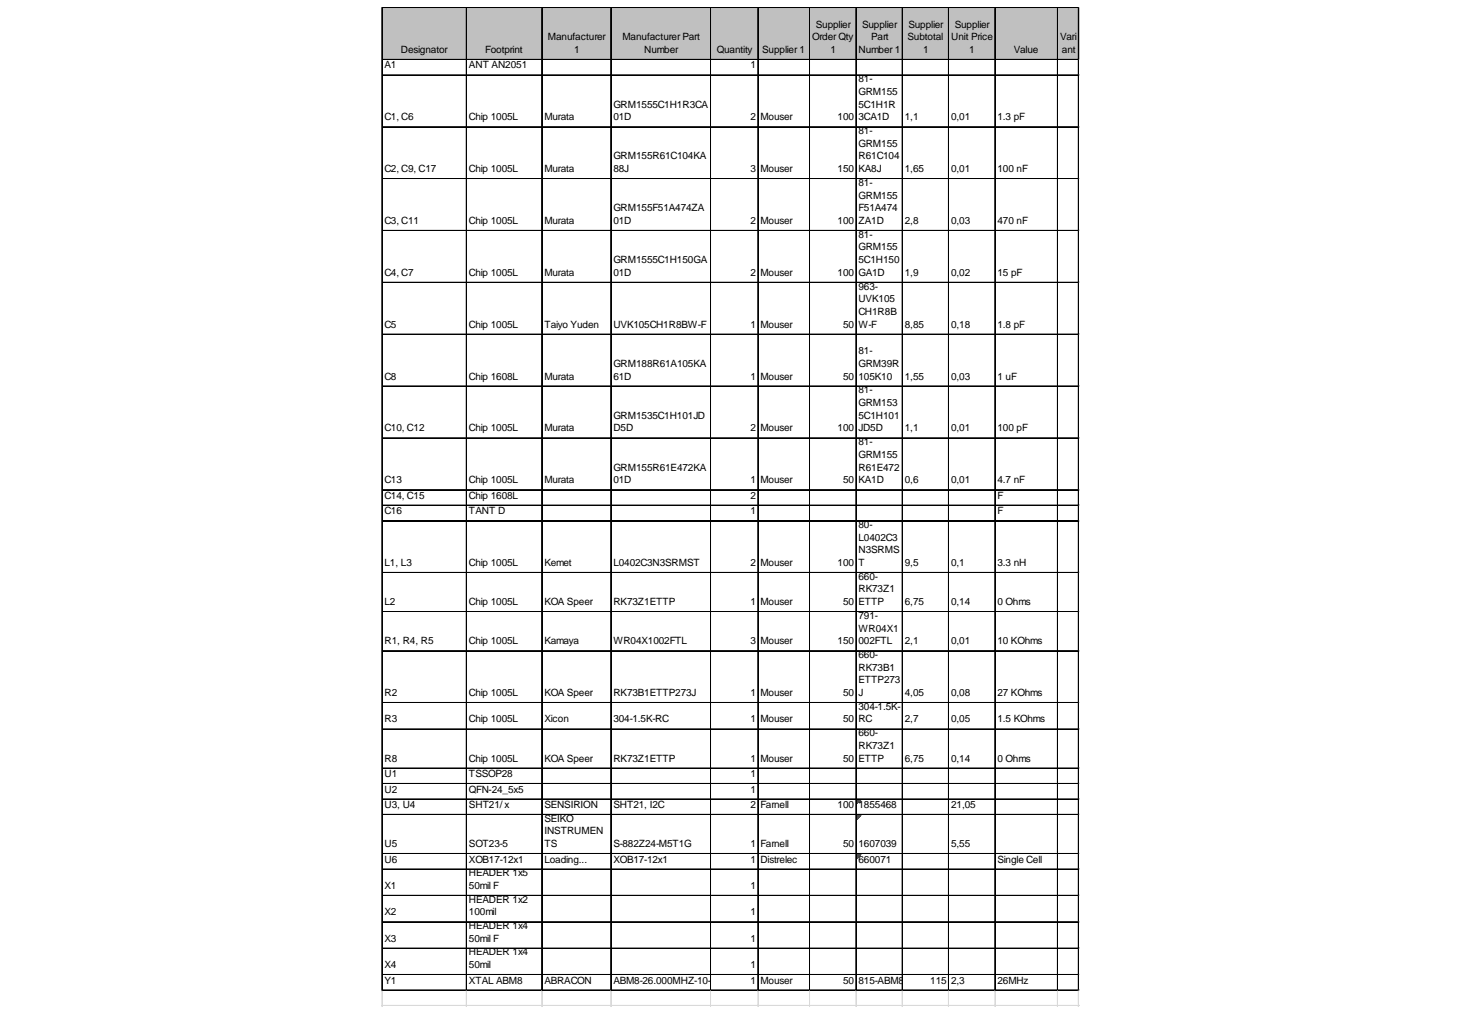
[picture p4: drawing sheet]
<svg xmlns="http://www.w3.org/2000/svg" width="290mm" height="201mm" viewBox="0 0 290 201" stroke-linecap="round" stroke-linejoin="round" font-family="sans-serif">
<defs><g id="words">
<g font-size="2">
<text x="161.5" y="5.4">Supplier</text>
<text x="170.7" y="5.4">Supplier</text>
<text x="179.8" y="5.4">Supplier</text>
<text x="189" y="5.4">Supplier</text>
<text x="79.3" y="10.5">Designator</text>
<text x="96.1" y="10.5">Footprint</text>
<text x="108.5" y="8">Manufacturer</text>
<text x="113.7" y="10.5">1</text>
<text x="123.2" y="8">Manufacturer Part</text>
<text x="127.5" y="10.5">Number</text>
<text x="141.9" y="10.5">Quantity</text>
<text x="150.9" y="10.5">Supplier 1</text>
<text x="160.8" y="8">Order Qty</text>
<text x="164.4" y="10.5">1</text>
<text x="169.9" y="10.5">Number 1</text>
<text x="172.5" y="8">Part</text>
<text x="179.6" y="8">Subtotal</text>
<text x="182.7" y="10.5">1</text>
<text x="188.3" y="8">Unit Price</text>
<text x="191.9" y="10.5">1</text>
<text x="200.7" y="10.5">Value</text>
<text x="209.8" y="8">Vari</text>
<text x="210.2" y="10.5">ant</text>
<text x="76.1" y="13.6">A1</text>
<text x="92.8" y="13.6">ANT AN2051</text>
<text x="148.6" y="13.6">1</text>
<text x="169.9" y="16.3">81-</text>
<text x="76.1" y="23.8">C1, C6</text>
<text x="92.8" y="23.8">Chip 1005L</text>
<text x="107.7" y="23.8">Murata</text>
<text x="121.4" y="21.3">GRM1555C1H1R3CA</text>
<text x="121.4" y="23.8">01D</text>
<text x="148.6" y="23.8">2</text>
<text x="150.5" y="23.8">Mouser</text>
<text x="165.8" y="23.8">100</text>
<text x="169.9" y="18.8">GRM155</text>
<text x="169.9" y="21.3">5C1H1R</text>
<text x="169.9" y="23.8">3CA1D</text>
<text x="179.1" y="23.8">1,1</text>
<text x="188.3" y="23.8">0,01</text>
<text x="197.4" y="23.8">1.3 pF</text>
<text x="169.9" y="26.5">81-</text>
<text x="169.9" y="29">GRM155</text>
<text x="76.1" y="34.1">C2, C9, C17</text>
<text x="92.8" y="34.1">Chip 1005L</text>
<text x="107.7" y="34.1">Murata</text>
<text x="121.4" y="31.6">GRM155R61C104KA</text>
<text x="121.4" y="34.1">88J</text>
<text x="148.6" y="34.1">3</text>
<text x="150.5" y="34.1">Mouser</text>
<text x="165.8" y="34.1">150</text>
<text x="169.9" y="31.6">R61C104</text>
<text x="169.9" y="34.1">KA8J</text>
<text x="179.1" y="34.1">1,65</text>
<text x="188.3" y="34.1">0,01</text>
<text x="197.4" y="34.1">100 nF</text>
<text x="121.4" y="41.8">GRM155F51A474ZA</text>
<text x="169.9" y="36.8">81-</text>
<text x="169.9" y="39.3">GRM155</text>
<text x="169.9" y="41.8">F51A474</text>
<text x="76.1" y="44.3">C3, C11</text>
<text x="92.8" y="44.3">Chip 1005L</text>
<text x="107.7" y="44.3">Murata</text>
<text x="121.4" y="44.3">01D</text>
<text x="148.6" y="44.3">2</text>
<text x="150.5" y="44.3">Mouser</text>
<text x="165.8" y="44.3">100</text>
<text x="169.9" y="44.3">ZA1D</text>
<text x="169.9" y="47">81-</text>
<text x="179.1" y="44.3">2,8</text>
<text x="188.3" y="44.3">0,03</text>
<text x="197.4" y="44.3">470 nF</text>
<text x="121.4" y="52.1">GRM1555C1H150GA</text>
<text x="169.9" y="49.6">GRM155</text>
<text x="169.9" y="52.1">5C1H150</text>
<text x="76.1" y="54.6">C4, C7</text>
<text x="92.8" y="54.6">Chip 1005L</text>
<text x="107.7" y="54.6">Murata</text>
<text x="121.4" y="54.6">01D</text>
<text x="148.6" y="54.6">2</text>
<text x="150.5" y="54.6">Mouser</text>
<text x="165.8" y="54.6">100</text>
<text x="169.9" y="54.6">GA1D</text>
<text x="169.9" y="57.3">963-</text>
<text x="169.9" y="59.8">UVK105</text>
<text x="179.1" y="54.6">1,9</text>
<text x="188.3" y="54.6">0,02</text>
<text x="197.4" y="54.6">15 pF</text>
<text x="76.1" y="64.9">C5</text>
<text x="92.8" y="64.9">Chip 1005L</text>
<text x="107.7" y="64.9">Taiyo Yuden</text>
<text x="121.4" y="64.9">UVK105CH1R8BW-F</text>
<text x="148.6" y="64.9">1</text>
<text x="150.5" y="64.9">Mouser</text>
<text x="166.9" y="64.9">50</text>
<text x="169.9" y="62.3">CH1R8B</text>
<text x="169.9" y="64.9">W-F</text>
<text x="179.1" y="64.9">8,85</text>
<text x="188.3" y="64.9">0,18</text>
<text x="197.4" y="64.9">1.8 pF</text>
<text x="169.9" y="70.1">81-</text>
<text x="76.1" y="75.1">C8</text>
<text x="92.8" y="75.1">Chip 1608L</text>
<text x="107.7" y="75.1">Murata</text>
<text x="121.4" y="72.6">GRM188R61A105KA</text>
<text x="121.4" y="75.1">61D</text>
<text x="148.6" y="75.1">1</text>
<text x="150.5" y="75.1">Mouser</text>
<text x="166.9" y="75.1">50</text>
<text x="169.9" y="72.6">GRM39R</text>
<text x="169.9" y="75.1">105K10</text>
<text x="169.9" y="77.8">81-</text>
<text x="179.1" y="75.1">1,55</text>
<text x="188.3" y="75.1">0,03</text>
<text x="197.4" y="75.1">1 uF</text>
<text x="121.4" y="82.9">GRM1535C1H101JD</text>
<text x="169.9" y="80.3">GRM153</text>
<text x="169.9" y="82.9">5C1H101</text>
<text x="76.1" y="85.4">C10, C12</text>
<text x="92.8" y="85.4">Chip 1005L</text>
<text x="107.7" y="85.4">Murata</text>
<text x="121.4" y="85.4">D5D</text>
<text x="148.6" y="85.4">2</text>
<text x="150.5" y="85.4">Mouser</text>
<text x="165.8" y="85.4">100</text>
<text x="169.9" y="85.4">JD5D</text>
<text x="169.9" y="88.1">81-</text>
<text x="179.1" y="85.4">1,1</text>
<text x="188.3" y="85.4">0,01</text>
<text x="197.4" y="85.4">100 pF</text>
<text x="76.1" y="95.6">C13</text>
<text x="92.8" y="95.6">Chip 1005L</text>
<text x="107.7" y="95.6">Murata</text>
<text x="121.4" y="93.1">GRM155R61E472KA</text>
<text x="121.4" y="95.6">01D</text>
<text x="148.6" y="95.6">1</text>
<text x="150.5" y="95.6">Mouser</text>
<text x="166.9" y="95.6">50</text>
<text x="169.9" y="90.6">GRM155</text>
<text x="169.9" y="93.1">R61E472</text>
<text x="169.9" y="95.6">KA1D</text>
<text x="179.1" y="95.6">0,6</text>
<text x="188.3" y="95.6">0,01</text>
<text x="197.4" y="95.6">4.7 nF</text>
<text x="76.1" y="98.7">C14, C15</text>
<text x="76.1" y="101.8">C16</text>
<text x="92.8" y="98.7">Chip 1608L</text>
<text x="92.8" y="101.8">TANT D</text>
<text x="148.6" y="98.7">2</text>
<text x="148.6" y="101.8">1</text>
<text x="197.4" y="98.7">F</text>
<text x="197.4" y="101.8">F</text>
<text x="169.9" y="104.5">80-</text>
<text x="169.9" y="107">L0402C3</text>
<text x="76.1" y="112">L1, L3</text>
<text x="92.8" y="112">Chip 1005L</text>
<text x="107.7" y="112">Kemet</text>
<text x="121.4" y="112">L0402C3N3SRMST</text>
<text x="148.6" y="112">2</text>
<text x="150.5" y="112">Mouser</text>
<text x="165.8" y="112">100</text>
<text x="169.9" y="109.5">N3SRMS</text>
<text x="169.9" y="112">T</text>
<text x="179.1" y="112">9,5</text>
<text x="188.3" y="112">0,1</text>
<text x="197.4" y="112">3.3 nH</text>
<text x="76.1" y="119.8">L2</text>
<text x="92.8" y="119.8">Chip 1005L</text>
<text x="107.7" y="119.8">KOA Speer</text>
<text x="121.4" y="119.8">RK73Z1ETTP</text>
<text x="148.6" y="119.8">1</text>
<text x="150.5" y="119.8">Mouser</text>
<text x="166.9" y="119.8">50</text>
<text x="169.9" y="114.7">660-</text>
<text x="169.9" y="117.2">RK73Z1</text>
<text x="169.9" y="119.8">ETTP</text>
<text x="179.1" y="119.8">6,75</text>
<text x="188.3" y="119.8">0,14</text>
<text x="197.4" y="119.8">0 Ohms</text>
<text x="169.9" y="122.5">791-</text>
<text x="169.9" y="125">WR04X1</text>
<text x="76.1" y="127.5">R1, R4, R5</text>
<text x="92.8" y="127.5">Chip 1005L</text>
<text x="107.7" y="127.5">Kamaya</text>
<text x="121.4" y="127.5">WR04X1002FTL</text>
<text x="148.6" y="127.5">3</text>
<text x="150.5" y="127.5">Mouser</text>
<text x="165.8" y="127.5">150</text>
<text x="169.9" y="127.5">002FTL</text>
<text x="169.9" y="130.2">660-</text>
<text x="179.1" y="127.5">2,1</text>
<text x="188.3" y="127.5">0,01</text>
<text x="197.4" y="127.5">10 KOhms</text>
<text x="76.1" y="137.8">R2</text>
<text x="92.8" y="137.8">Chip 1005L</text>
<text x="107.7" y="137.8">KOA Speer</text>
<text x="121.4" y="137.8">RK73B1ETTP273J</text>
<text x="148.6" y="137.8">1</text>
<text x="150.5" y="137.8">Mouser</text>
<text x="166.9" y="137.8">50</text>
<text x="169.9" y="132.7">RK73B1</text>
<text x="169.9" y="135.3">ETTP273</text>
<text x="169.9" y="137.8">J</text>
<text x="179.1" y="137.8">4,05</text>
<text x="188.3" y="137.8">0,08</text>
<text x="197.4" y="137.8">27 KOhms</text>
<text x="76.1" y="143">R3</text>
<text x="92.8" y="143">Chip 1005L</text>
<text x="107.7" y="143">Xicon</text>
<text x="121.4" y="143">304-1.5K-RC</text>
<text x="148.6" y="143">1</text>
<text x="150.5" y="143">Mouser</text>
<text x="166.9" y="143">50</text>
<text x="169.9" y="140.5">304-1.5K-</text>
<text x="169.9" y="143">RC</text>
<text x="179.1" y="143">2,7</text>
<text x="188.3" y="143">0,05</text>
<text x="197.4" y="143">1.5 KOhms</text>
<text x="169.9" y="145.7">660-</text>
<text x="169.9" y="148.2">RK73Z1</text>
<text x="76.1" y="150.7">R8</text>
<text x="76.1" y="153.8">U1</text>
<text x="92.8" y="150.7">Chip 1005L</text>
<text x="92.8" y="153.8">TSSOP28</text>
<text x="107.7" y="150.7">KOA Speer</text>
<text x="121.4" y="150.7">RK73Z1ETTP</text>
<text x="148.6" y="150.7">1</text>
<text x="148.6" y="153.8">1</text>
<text x="150.5" y="150.7">Mouser</text>
<text x="166.9" y="150.7">50</text>
<text x="169.9" y="150.7">ETTP</text>
<text x="179.1" y="150.7">6,75</text>
<text x="188.3" y="150.7">0,14</text>
<text x="197.4" y="150.7">0 Ohms</text>
<text x="76.1" y="156.9">U2</text>
<text x="76.1" y="159.9">U3, U4</text>
<text x="92.8" y="156.9">QFN-24_5x5</text>
<text x="92.8" y="159.9">SHT21/x</text>
<text x="107.7" y="159.9">SENSIRION</text>
<text x="121.4" y="159.9">SHT21, I2C</text>
<text x="148.6" y="156.9">1</text>
<text x="148.6" y="159.9">2</text>
<text x="150.5" y="159.9">Farnell</text>
<text x="165.8" y="159.9">100</text>
<text x="169.9" y="159.9">1855468</text>
<text x="188.3" y="159.9">21,05</text>
<text x="76.1" y="167.7">U5</text>
<text x="92.8" y="167.7">SOT23-5</text>
<text x="107.7" y="162.6">SEIKO</text>
<text x="107.7" y="165.1">INSTRUMEN</text>
<text x="107.7" y="167.7">TS</text>
<text x="121.4" y="167.7">S-882Z24-M5T1G</text>
<text x="148.6" y="167.7">1</text>
<text x="150.5" y="167.7">Farnell</text>
<text x="166.9" y="167.7">50</text>
<text x="169.9" y="167.7">1607039</text>
<text x="188.3" y="167.7">5,55</text>
<text x="76.1" y="170.7">U6</text>
<text x="92.8" y="170.7">XOB17-12x1</text>
<text x="92.8" y="173.4">HEADER 1x5</text>
<text x="107.7" y="170.7">Loading...</text>
<text x="121.4" y="170.7">XOB17-12x1</text>
<text x="148.6" y="170.7">1</text>
<text x="150.5" y="170.7">Distrelec</text>
<text x="169.9" y="170.7">660071</text>
<text x="197.4" y="170.7">Single Cell</text>
<text x="76.1" y="175.9">X1</text>
<text x="92.8" y="175.9">50mil F</text>
<text x="92.8" y="178.6">HEADER 1x2</text>
<text x="148.6" y="175.9">1</text>
<text x="76.1" y="181.2">X2</text>
<text x="92.8" y="181.2">100mil</text>
<text x="92.8" y="183.9">HEADER 1x4</text>
<text x="148.6" y="181.2">1</text>
<text x="76.1" y="186.4">X3</text>
<text x="76.1" y="191.6">X4</text>
<text x="92.8" y="186.4">50mil F</text>
<text x="92.8" y="189.1">HEADER 1x4</text>
<text x="92.8" y="191.6">50mil</text>
<text x="148.6" y="186.4">1</text>
<text x="148.6" y="191.6">1</text>
<text x="76.1" y="194.8">Y1</text>
<text x="92.8" y="194.8">XTAL ABM8</text>
<text x="107.7" y="194.8">ABRACON</text>
<text x="121.4" y="194.8">ABM8-26.000MHZ-10-</text>
<text x="140.7" y="194.8">1-U-T</text>
<text x="148.6" y="194.8">1</text>
<text x="150.5" y="194.8">Mouser</text>
<text x="166.9" y="194.8">50</text>
<text x="169.9" y="194.8">815-ABM8</text>
<text x="178.9" y="194.8">-26-T 115</text>
<text x="188.3" y="194.8">2,3</text>
<text x="197.4" y="194.8">26MHz</text>
</g>
</g></defs>
<path d="M75.7 1.6h137.9v10.3h-137.9z" fill="#c0c0c0"/>
<path d="M169.6 158.3h.9" fill="none" stroke="#008000" stroke-width=".2"/>
<path d="M169.6 158.3h.9v.2h-.9z" fill="#008000"/>
<path d="M169.6 158.5h.7" fill="none" stroke="#008000" stroke-width=".2"/>
<path d="M169.6 158.5h.7v.2h-.7z" fill="#008000"/>
<path d="M169.6 158.7h.5" fill="none" stroke="#008000" stroke-width=".2"/>
<path d="M169.6 158.7h.5v.1h-.5z" fill="#008000"/>
<path d="M169.6 158.8h.3" fill="none" stroke="#008000" stroke-width=".2"/>
<path d="M169.6 158.8h.3v.2h-.3z" fill="#008000"/>
<path d="M169.6 159h.2" fill="none" stroke="#008000" stroke-width=".2"/>
<path d="M169.6 159h.2v.2h-.2z" fill="#008000"/>
<path d="M169.6 161.4h.9" fill="none" stroke="#008000" stroke-width=".2"/>
<path d="M169.6 161.4h.9v.1h-.9z" fill="#008000"/>
<path d="M169.6 161.5h.7" fill="none" stroke="#008000" stroke-width=".2"/>
<path d="M169.6 161.5h.7v.2h-.7z" fill="#008000"/>
<path d="M169.6 161.7h.5" fill="none" stroke="#008000" stroke-width=".2"/>
<path d="M169.6 161.7h.5v.2h-.5z" fill="#008000"/>
<path d="M169.6 161.9h.3" fill="none" stroke="#008000" stroke-width=".2"/>
<path d="M169.6 161.9h.3v.2h-.3z" fill="#008000"/>
<path d="M169.6 162.1h.2" fill="none" stroke="#008000" stroke-width=".2"/>
<path d="M169.6 162.1h.2v.2h-.2z" fill="#008000"/>
<path d="M169.6 169.1h.9" fill="none" stroke="#008000" stroke-width=".2"/>
<path d="M169.6 169.1h.9v.2h-.9z" fill="#008000"/>
<path d="M169.6 169.3h.7" fill="none" stroke="#008000" stroke-width=".2"/>
<path d="M169.6 169.3h.7v.2h-.7z" fill="#008000"/>
<path d="M169.6 169.5h.5" fill="none" stroke="#008000" stroke-width=".2"/>
<path d="M169.6 169.5h.5v.1h-.5z" fill="#008000"/>
<path d="M169.6 169.6h.3" fill="none" stroke="#008000" stroke-width=".2"/>
<path d="M169.6 169.6h.3v.2h-.3z" fill="#008000"/>
<path d="M169.6 169.8h.2" fill="none" stroke="#008000" stroke-width=".2"/>
<path d="M169.6 169.8h.2v.2h-.2z" fill="#008000"/>
<g fill="none" stroke="#000" stroke-width=".2">
<path d="M75.6 1.5v194.6M75.7 1.5v194.6M75.8 1.5h137.8M75.8 1.6h137.8M75.8 11.7h137.8M75.8 11.8h137.8M75.8 14.8h137.8M75.8 14.9h137.8M92.3 1.7v194.4M92.4 1.7v194.4M107.2 1.7v194.4M107.3 1.7v194.4"/>
<path d="M120.9 1.7v194.4M121 1.7v194.4M140.6 1.7v194.4M140.7 1.7v194.4M150 1.7v194.4M150.1 1.7v194.4M160.2 1.7v194.4M160.3 1.7v194.4M169.4 1.7v194.4M169.5 1.7v194.4M178.6 1.7v194.4M178.7 1.7v194.4"/>
<path d="M187.7 1.7v194.4M187.8 1.7v194.4M196.9 1.7v194.4M197 1.7v194.4M209.3 1.7v194.4M209.4 1.7v194.4M213.4 1.7v194.4M213.5 1.7v194.4M75.8 25.1h137.8M75.8 25.2h137.8M75.8 35.3h137.8M75.8 35.4h137.8"/>
<path d="M75.8 45.6h137.8M75.8 45.7h137.8M75.8 55.9h137.8M75.8 66.1h137.8M75.8 66.2h137.8M75.8 76.4h137.8M75.8 76.5h137.8M75.8 86.6h137.8M75.8 86.7h137.8M75.8 96.9h137.8M75.8 97h137.8M75.8 100h137.8"/>
<path d="M75.8 100.1h137.8M75.8 103h137.8M75.8 103.1h137.8M75.8 113.3h137.8M75.8 113.4h137.8M75.8 121h137.8M75.8 121.1h137.8M75.8 128.8h137.8M75.8 128.9h137.8M75.8 139h137.8M75.8 139.1h137.8M75.8 144.3h137.8"/>
<path d="M75.8 152h137.8M75.8 152.1h137.8M75.8 155.1h137.8M75.8 158.1h137.8M75.8 158.2h137.8M75.8 161.2h137.8M75.8 161.3h137.8M75.8 168.9h137.8M75.8 169h137.8M75.8 172h137.8M75.8 172.1h137.8M75.8 177.2h137.8"/>
<path d="M75.8 177.3h137.8M75.8 182.4h137.8M75.8 182.5h137.8M75.8 187.6h137.8M75.8 187.7h137.8M75.8 192.9h137.8M75.8 193h137.8M75.8 195.9h137.8M75.8 196h137.8"/>
</g>
<g fill="none" stroke="#dadcdd" stroke-width=".2">
<path d="M213.6 1.5h.1M75.6 196.1v3.1M75.7 196.1v3.1M92.3 196.1v3.1M92.4 196.1v3.1M107.2 196.1v3.1M107.3 196.1v3.1M120.9 196.1v3.1M121 196.1v3.1M140.6 196.1v3.1M140.7 196.1v3.1M150 196.1v3.1"/>
<path d="M150.1 196.1v3.1M160.2 196.1v3.1M160.3 196.1v3.1M169.4 196.1v3.1M169.5 196.1v3.1M178.6 196.1v3.1M178.7 196.1v3.1M187.7 196.1v3.1M187.8 196.1v3.1M196.9 196.1v3.1M197 196.1v3.1M209.3 196.1v3.1"/>
<path d="M209.4 196.1v3.1M213.4 196.1v3.1M213.5 196.1v3.1"/>
</g>
<path d="M213.6 1.5l.1 .2z" fill="#dadcdd"/>
<path d="M213.6 11.7h.1" fill="none" stroke="#dadcdd" stroke-width=".2"/>
<path d="M213.6 11.7l.1 .2z" fill="#dadcdd"/>
<path d="M213.6 14.8h.1" fill="none" stroke="#dadcdd" stroke-width=".2"/>
<path d="M213.6 14.8l.1 .2z" fill="#dadcdd"/>
<path d="M213.6 25.1h.1" fill="none" stroke="#dadcdd" stroke-width=".2"/>
<path d="M213.6 25.1l.1 .2z" fill="#dadcdd"/>
<path d="M213.6 35.3h.1" fill="none" stroke="#dadcdd" stroke-width=".2"/>
<path d="M213.6 35.3l.1 .2z" fill="#dadcdd"/>
<path d="M213.6 45.6h.1" fill="none" stroke="#dadcdd" stroke-width=".2"/>
<path d="M213.6 45.6l.1 .2z" fill="#dadcdd"/>
<path d="M213.6 55.9h.1" fill="none" stroke="#dadcdd" stroke-width=".2"/>
<path d="M213.6 55.9l.1 .1z" fill="#dadcdd"/>
<path d="M213.6 66.1h.1" fill="none" stroke="#dadcdd" stroke-width=".2"/>
<path d="M213.6 66.1l.1 .2z" fill="#dadcdd"/>
<path d="M213.6 76.4h.1" fill="none" stroke="#dadcdd" stroke-width=".2"/>
<path d="M213.6 76.4l.1 .2z" fill="#dadcdd"/>
<path d="M213.6 86.6h.1" fill="none" stroke="#dadcdd" stroke-width=".2"/>
<path d="M213.6 86.6l.1 .2z" fill="#dadcdd"/>
<path d="M213.6 96.9h.1" fill="none" stroke="#dadcdd" stroke-width=".2"/>
<path d="M213.6 96.9l.1 .2z" fill="#dadcdd"/>
<path d="M213.6 100h.1" fill="none" stroke="#dadcdd" stroke-width=".2"/>
<path d="M213.6 100l.1 .1z" fill="#dadcdd"/>
<path d="M213.6 103h.1" fill="none" stroke="#dadcdd" stroke-width=".2"/>
<path d="M213.6 103l.1 .2z" fill="#dadcdd"/>
<path d="M213.6 113.3h.1" fill="none" stroke="#dadcdd" stroke-width=".2"/>
<path d="M213.6 113.3l.1 .2z" fill="#dadcdd"/>
<path d="M213.6 121h.1" fill="none" stroke="#dadcdd" stroke-width=".2"/>
<path d="M213.6 121l.1 .2z" fill="#dadcdd"/>
<path d="M213.6 128.8h.1" fill="none" stroke="#dadcdd" stroke-width=".2"/>
<path d="M213.6 128.8l.1 .1z" fill="#dadcdd"/>
<path d="M213.6 139h.1" fill="none" stroke="#dadcdd" stroke-width=".2"/>
<path d="M213.6 139l.1 .2z" fill="#dadcdd"/>
<path d="M213.6 144.3h.1" fill="none" stroke="#dadcdd" stroke-width=".2"/>
<path d="M213.6 144.3l.1 .1z" fill="#dadcdd"/>
<path d="M213.6 152h.1" fill="none" stroke="#dadcdd" stroke-width=".2"/>
<path d="M213.6 152l.1 .2z" fill="#dadcdd"/>
<path d="M213.6 155.1h.1" fill="none" stroke="#dadcdd" stroke-width=".2"/>
<path d="M213.6 155.1l.1 .1z" fill="#dadcdd"/>
<path d="M213.6 158.1h.1" fill="none" stroke="#dadcdd" stroke-width=".2"/>
<path d="M213.6 158.1l.1 .2z" fill="#dadcdd"/>
<path d="M213.6 161.2h.1" fill="none" stroke="#dadcdd" stroke-width=".2"/>
<path d="M213.6 161.2l.1 .2z" fill="#dadcdd"/>
<path d="M213.6 168.9h.1" fill="none" stroke="#dadcdd" stroke-width=".2"/>
<path d="M213.6 168.9l.1 .2z" fill="#dadcdd"/>
<path d="M213.6 172h.1" fill="none" stroke="#dadcdd" stroke-width=".2"/>
<path d="M213.6 172l.1 .2z" fill="#dadcdd"/>
<path d="M213.6 177.2h.1" fill="none" stroke="#dadcdd" stroke-width=".2"/>
<path d="M213.6 177.2l.1 .2z" fill="#dadcdd"/>
<path d="M213.6 182.4h.1" fill="none" stroke="#dadcdd" stroke-width=".2"/>
<path d="M213.6 182.4l.1 .2z" fill="#dadcdd"/>
<path d="M213.6 187.6h.1" fill="none" stroke="#dadcdd" stroke-width=".2"/>
<path d="M213.6 187.6l.1 .2z" fill="#dadcdd"/>
<path d="M213.6 192.9h.1" fill="none" stroke="#dadcdd" stroke-width=".2"/>
<path d="M213.6 192.9l.1 .1z" fill="#dadcdd"/>
<path d="M213.6 195.9h.1" fill="none" stroke="#dadcdd" stroke-width=".2"/>
<path d="M213.6 195.9l.1 .2z" fill="#dadcdd"/>
<path d="M75.6 199h138.1M75.6 199.1h138.1" fill="none" stroke="#dadcdd" stroke-width=".2"/>
<use href="#words"/>
</svg>
